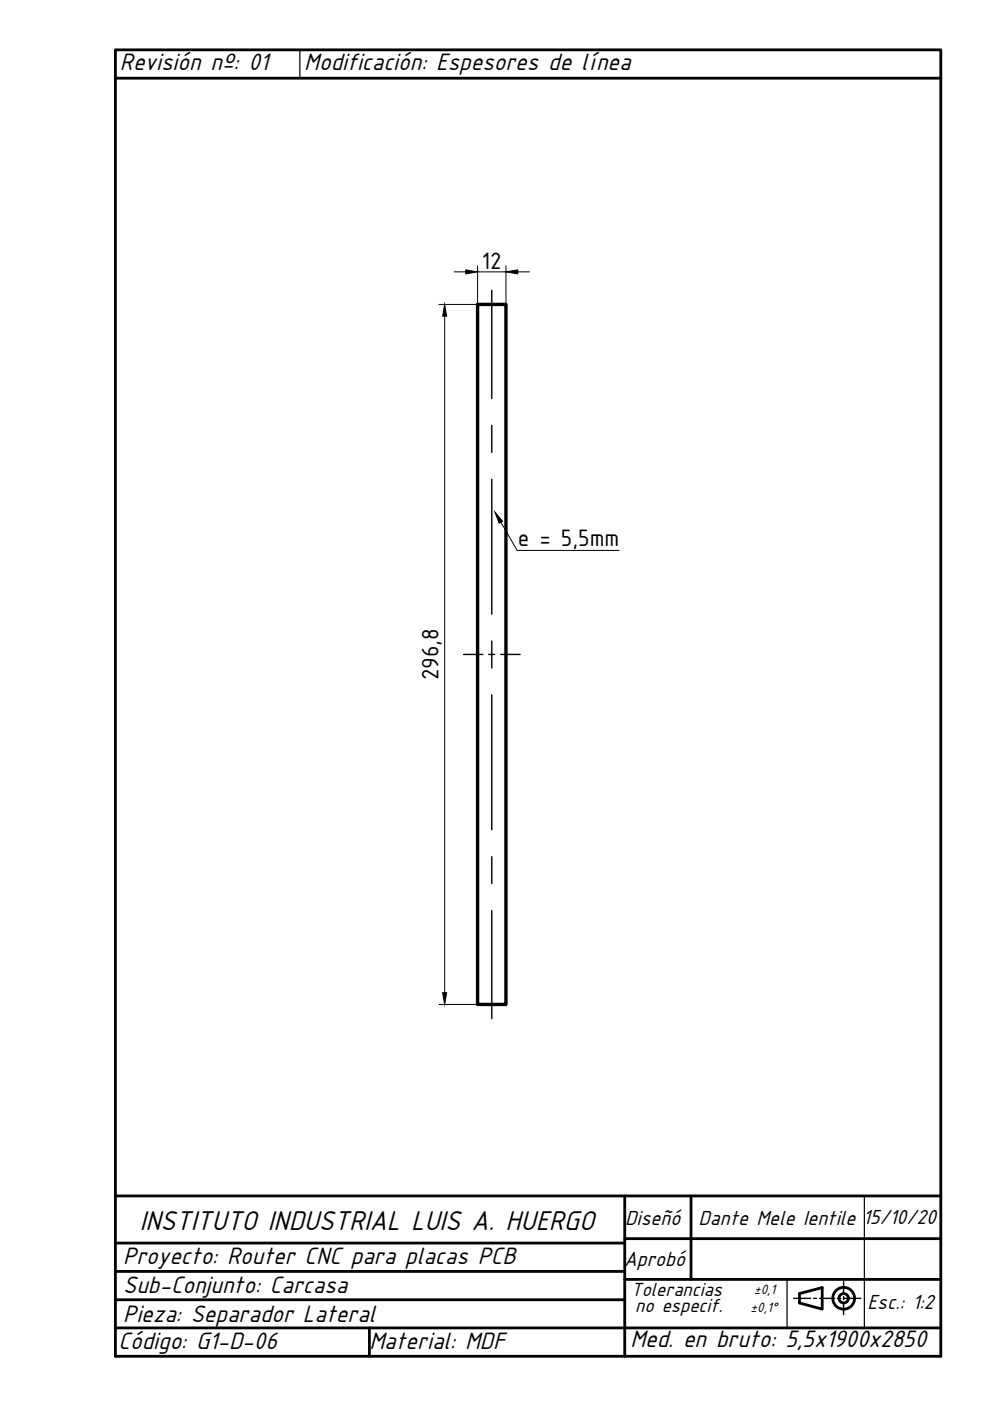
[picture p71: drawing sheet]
<svg xmlns="http://www.w3.org/2000/svg" width="210mm" height="297mm" viewBox="0 0 210 297" stroke-linecap="round" stroke-linejoin="round" font-family="sans-serif">
<defs><g id="words">
<text font-size="6.4" x="29.6" y="260.9">INSTITUTO INDUSTRIAL LUIS A. HUERGO</text>
<g font-size="5.6">
<text x="25.4" y="14.8">Revisión nº: 01</text>
<text x="64.5" y="14.8">Modificación: Espesores de línea</text>
<text x="26.1" y="267.9">Proyecto: Router CNC para placas PCB</text>
<text x="26.1" y="274.1">Sub-Conjunto: Carcasa</text>
<text x="26.1" y="280.2">Pieza: Separador Lateral</text>
<text x="25.1" y="286">Código: G1-D-06</text>
<text x="78.3" y="286.1">Material: MDF</text>
<text x="133.6" y="285.7">Med. en bruto: 5,5x1900x2850</text>
</g>
<g font-size="5.4">
<text x="102.2" y="57">12</text>
<text x="109.8" y="115.7">e = 5,5mm</text>
<text x="93" y="144.3" transform="rotate(-90 93 144.3)">296,8</text>
</g>
<g font-size="4.8">
<text x="132.5" y="259.8">Diseñó</text>
<text x="148.1" y="259.8">Dante Mele Ientile 15/10/20</text>
<text x="132.3" y="268.5">Aprobó</text>
<text x="183.9" y="277.5">Esc.: 1:2</text>
</g>
<g font-size="4.5">
<text x="133.8" y="274.7">Tolerancias</text>
<text x="134.7" y="278.2">no especif.</text>
</g>
<g font-size="3.2">
<text x="159.9" y="274.3">±0,1</text>
<text x="159.1" y="278.1">±0,1°</text>
</g>
</g></defs>
<!-- layer: 0 -->
<g fill="none" stroke="#000" stroke-width=".59">
<path d="M24.5 253.6h175M132.5 253.6v34M146.5 253.6v17.7M24.5 275.6h108M24.5 269.6h108M24.5 263.6h108M132.5 271.3h67M132.5 262.6h67M169.5 274.3l4.8-1.3v4.6l-4.8-1.3zM24.5 287.6v-277h175v277M24.5 281.5h175M78.3 281.5v6.1"/>
<circle cx="178.9" cy="275.3" r="2.31"/>
<circle cx="178.9" cy="275.3" r=".99"/>
</g>
<!-- layer: DIBUJO -->
<path d="M24.5 16.6h175M24.5 287.6h175" fill="none" stroke="#000" stroke-width=".59"/>
<!-- layer: 0 -->
<g fill="none" stroke="#000" stroke-width=".3">
<path d="M104.3 61.5v23M104.3 90.2v5.7M104.3 101.6v28.6M98.3 138.8h4.1M103.6 138.8h1.3M104.3 135.9v5.7M106.2 138.8h4.1M104.3 147.3v28.6M104.3 181.6v5.8M104.3 193.1v22.9M168.3 275.3h3.6M172.5 275.3h.6"/>
<path d="M173.8 275.3h3.2M177.6 275.3h.6M178.9 271.7v2.6M178.9 274.9v.6M178.9 276.2v2.5M178.9 275.3h3.6"/>
</g>
<path d="M63.6 10.6v6M183.3 253.6v27.9M166.9 271.3v10.2" fill="none" stroke="#000" stroke-width=".25"/>
<!-- layer: Visible (ISO) -->
<path d="M101.3 64.5h6v148.5h-6z" fill="none" stroke="#000" stroke-width=".72"/>
<!-- layer: 0 -->
<path d="M98.8 57.2l2.5 .4-2.5 .5zM107.3 57.6l2.5-.4v.9zM94.3 64.5l.4 2.5h-.8zM104.9 108.6l1.7 1.9-.8 .4zM93.9 210.5h.8l-.4 2.5z" fill="#000" stroke="#000" stroke-width=".21"/>
<path d="M96.3 57.6h2.5M101.3 56.4v8.1h-8.3M101.3 57.6h6M107.3 56.4v8.1M109.8 57.6h2.5M94.3 67v143.5M106.2 110.7l3.4 6h21.7M93 213h8.3" fill="none" stroke="#000" stroke-width=".21"/>
<use href="#words"/>
</svg>
